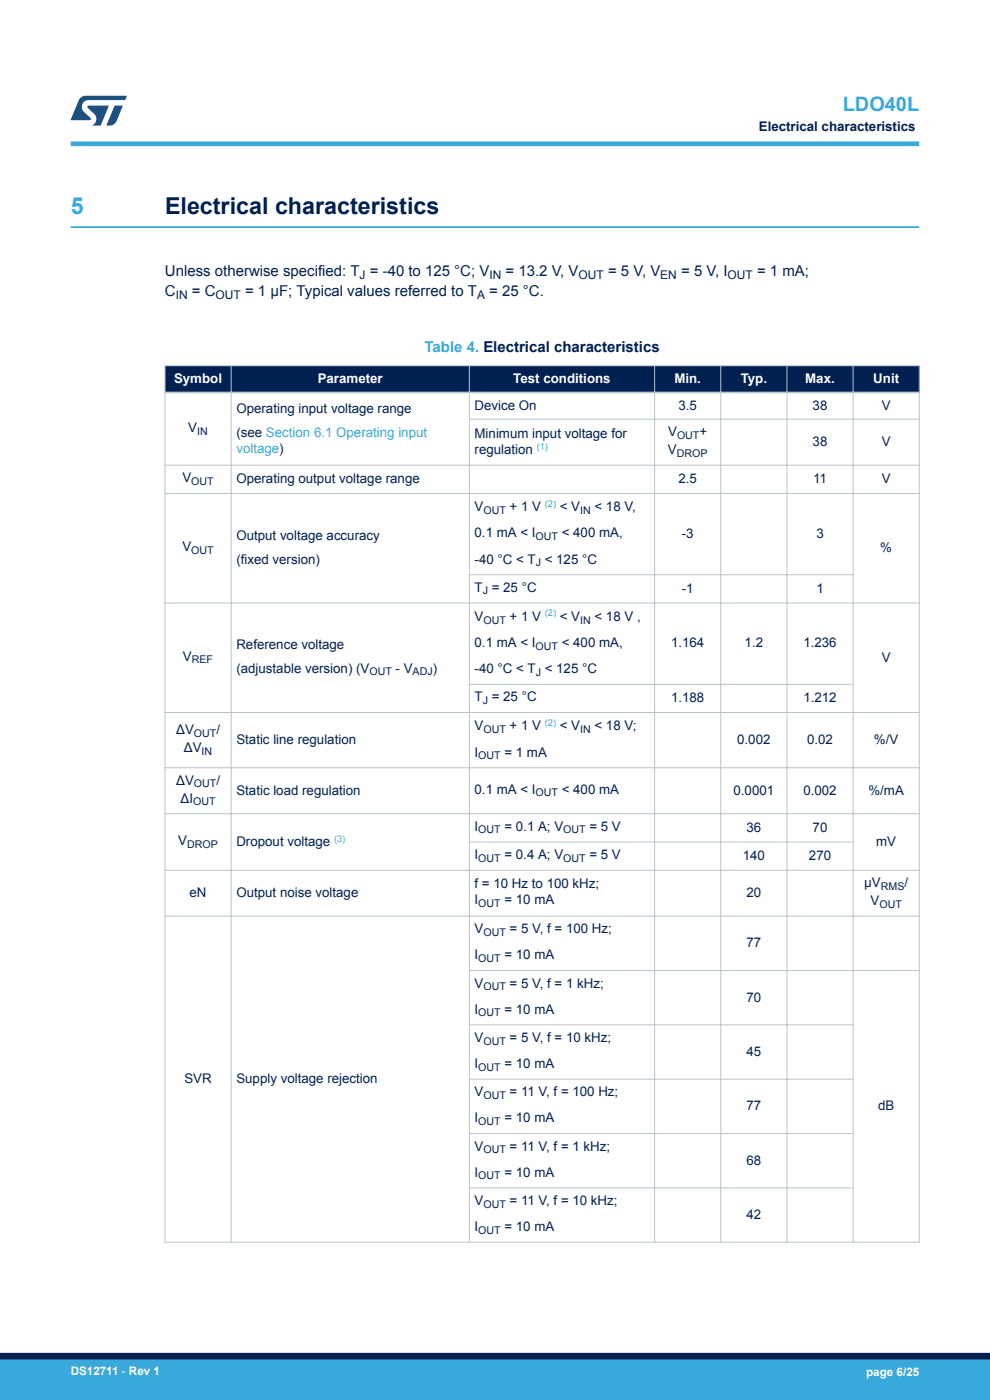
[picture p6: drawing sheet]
<svg xmlns="http://www.w3.org/2000/svg" width="210mm" height="297mm" viewBox="0 0 210 297" stroke-linecap="round" stroke-linejoin="round" font-family="sans-serif">
<defs><g id="words">
<text font-size="4.9" fill="#39a9dc" x="15" y="45.4">5</text>
<text font-size="4.9" fill="#002052" x="35" y="45.4">Electrical characteristics</text>
<text font-size="4.2" fill="#39a9dc" x="178.8" y="23.5">LDO40L</text>
<g font-size="3.2" fill="#002052">
<text x="35" y="58.6">Unless otherwise specified: T = -40 to 125 °C; V</text>
<text x="107.2" y="58.6">= 13.2 V, V</text>
<text x="129" y="58.6">= 5 V, V</text>
<text x="144.5" y="58.6">= 5 V, I</text>
<text x="160.6" y="58.6">= 1 mA;</text>
<text x="35" y="62.9">C</text>
<text x="40.7" y="62.9">= C</text>
<text x="52" y="62.9">= 1 µF; Typical values referred to T</text>
<text x="103.8" y="62.9">= 25 °C.</text>
</g>
<text font-size="3.2" fill="#39a9dc" x="90.1" y="74.6">Table 4. Electrical characteristics</text>
<g font-size="2.8" fill="#002052">
<text x="161" y="27.9">Electrical characteristics</text>
<text x="50.1" y="87.6">Operating input voltage range</text>
<text x="100.7" y="86.9">Device On</text>
<text x="143.9" y="86.9">3.5</text>
<text x="172.4" y="86.9">38</text>
<text x="187" y="86.9">V</text>
<text x="39.9" y="91.6">V</text>
<text x="50.1" y="92.7">(see Section 6.1 Operating input</text>
<text x="100.7" y="92.8">Minimum input voltage for</text>
<text x="141.7" y="92.5">V</text>
<text x="148.4" y="92.5">+</text>
<text x="172.4" y="94.6">38</text>
<text x="187" y="94.6">V</text>
<text x="100.7" y="96.4">regulation</text>
<text x="141.7" y="96.3">V</text>
<text x="38.7" y="102.3">V</text>
<text x="50.1" y="102.5">Operating output voltage range</text>
<text x="143.9" y="102.5">2.5</text>
<text x="172.5" y="102.5">11</text>
<text x="187" y="102.5">V</text>
<text x="100.7" y="108.5">V</text>
<text x="108.1" y="108.5">+ 1 V</text>
<text x="118.8" y="108.5">&lt; V</text>
<text x="126.1" y="108.5">&lt; 18 V,</text>
<text x="38.7" y="116.9">V</text>
<text x="50.1" y="114.5">Output voltage accuracy</text>
<text x="50.1" y="119.7">(fixed version)</text>
<text x="100.7" y="114">0.1 mA &lt; I</text>
<text x="100.7" y="119.6">-40 °C &lt; T &lt; 125 °C</text>
<text x="119.2" y="114">&lt; 400 mA,</text>
<text x="144.6" y="114.1">-3</text>
<text x="173.2" y="114.1">3</text>
<text x="186.7" y="117.1">%</text>
<text x="100.7" y="125.5">T = 25 °C</text>
<text x="144.6" y="125.7">-1</text>
<text x="173.2" y="125.7">1</text>
<text x="100.7" y="131.7">V</text>
<text x="108.1" y="131.7">+ 1 V</text>
<text x="118.8" y="131.7">&lt; V</text>
<text x="126.1" y="131.7">&lt; 18 V ,</text>
<text x="50.1" y="137.6">Reference voltage</text>
<text x="100.7" y="137.3">0.1 mA &lt; I</text>
<text x="119.2" y="137.3">&lt; 400 mA,</text>
<text x="142.3" y="137.4">1.164</text>
<text x="158" y="137.4">1.2</text>
<text x="170.4" y="137.4">1.236</text>
<text x="38.8" y="140.2">V</text>
<text x="50.1" y="142.7">(adjustable version) (V</text>
<text x="83.9" y="142.7">- V</text>
<text x="91.8" y="142.7">)</text>
<text x="100.7" y="142.8">-40 °C &lt; T &lt; 125 °C</text>
<text x="187" y="140.4">V</text>
<text x="100.7" y="148.8">T = 25 °C</text>
<text x="142.3" y="149">1.188</text>
<text x="170.4" y="149">1.212</text>
<text x="37.4" y="155.7">ΔV</text>
<text x="45.9" y="155.7">/</text>
<text x="100.7" y="155">V</text>
<text x="108.1" y="155">+ 1 V</text>
<text x="118.8" y="155">&lt; V</text>
<text x="126.1" y="155">&lt; 18 V;</text>
<text x="39" y="159.5">ΔV</text>
<text x="50.1" y="157.8">Static line regulation</text>
<text x="100.7" y="160.5">I</text>
<text x="107" y="160.5">= 1 mA</text>
<text x="156.4" y="157.8">0.002</text>
<text x="171.2" y="157.8">0.02</text>
<text x="185.4" y="157.8">%/V</text>
<text x="37.4" y="166.5">ΔV</text>
<text x="45.9" y="166.5">/</text>
<text x="38.3" y="170.3">ΔI</text>
<text x="50.1" y="168.6">Static load regulation</text>
<text x="100.7" y="168.4">0.1 mA &lt; I</text>
<text x="119.2" y="168.4">&lt; 400 mA</text>
<text x="155.6" y="168.6">0.0001</text>
<text x="170.4" y="168.6">0.002</text>
<text x="184.2" y="168.6">%/mA</text>
<text x="37.8" y="179.2">V</text>
<text x="50.1" y="179.5">Dropout voltage</text>
<text x="100.7" y="176.2">I</text>
<text x="107" y="176.2">= 0.1 A; V</text>
<text x="125" y="176.2">= 5 V</text>
<text x="158.3" y="176.4">36</text>
<text x="172.4" y="176.4">70</text>
<text x="185.9" y="179.4">mV</text>
<text x="100.7" y="182.2">I</text>
<text x="107" y="182.2">= 0.4 A; V</text>
<text x="125" y="182.2">= 5 V</text>
<text x="157.6" y="182.4">140</text>
<text x="171.6" y="182.4">270</text>
<text x="40.2" y="190.3">eN</text>
<text x="50.1" y="190.3">Output noise voltage</text>
<text x="100.7" y="188.4">f = 10 Hz to 100 kHz;</text>
<text x="100.7" y="191.8">I</text>
<text x="107" y="191.8">= 10 mA</text>
<text x="158.3" y="190.3">20</text>
<text x="183.3" y="188.2">µV</text>
<text x="184.7" y="192">V</text>
<text x="191.9" y="188.2">/</text>
<text x="100.7" y="198">V</text>
<text x="108.1" y="198">= 5 V, f = 100 Hz;</text>
<text x="100.7" y="203.5">I</text>
<text x="107" y="203.5">= 10 mA</text>
<text x="158.3" y="200.9">77</text>
<text x="100.7" y="209.5">V</text>
<text x="108.1" y="209.5">= 5 V, f = 1 kHz;</text>
<text x="100.7" y="215">I</text>
<text x="107" y="215">= 10 mA</text>
<text x="158.3" y="212.5">70</text>
<text x="100.7" y="221">V</text>
<text x="108.1" y="221">= 5 V, f = 10 kHz;</text>
<text x="100.7" y="226.6">I</text>
<text x="107" y="226.6">= 10 mA</text>
<text x="158.3" y="224">45</text>
<text x="39.1" y="229.8">SVR</text>
<text x="50.1" y="229.8">Supply voltage rejection</text>
<text x="100.7" y="232.6">V</text>
<text x="108.1" y="232.6">= 11 V, f = 100 Hz;</text>
<text x="100.7" y="238.1">I</text>
<text x="107" y="238.1">= 10 mA</text>
<text x="158.3" y="235.5">77</text>
<text x="186.3" y="235.5">dB</text>
<text x="100.7" y="244.1">V</text>
<text x="108.1" y="244.1">= 11 V, f = 1 kHz;</text>
<text x="100.7" y="249.6">I</text>
<text x="107" y="249.6">= 10 mA</text>
<text x="158.3" y="247">68</text>
<text x="100.7" y="255.6">V</text>
<text x="108.1" y="255.6">= 11 V, f = 10 kHz;</text>
<text x="100.7" y="261.1">I</text>
<text x="107" y="261.1">= 10 mA</text>
<text x="158.3" y="258.6">42</text>
</g>
<g font-size="2.8" fill="#fff">
<text x="36.9" y="81.2">Symbol</text>
<text x="67.4" y="81.2">Parameter</text>
<text x="108.9" y="81.2">Test conditions</text>
<text x="143.1" y="81.2">Min.</text>
<text x="157.1" y="81.2">Typ.</text>
<text x="170.8" y="81.2">Max.</text>
<text x="185.2" y="81.2">Unit</text>
</g>
<text font-size="2.8" fill="#39a9dc" x="50.1" y="96.1">voltage)</text>
<g font-size="2.5" fill="#002052">
<text x="76.3" y="59.2">J</text>
<text x="103.8" y="59.2">IN</text>
<text x="122.7" y="59.2">OUT</text>
<text x="140.1" y="59.2">EN</text>
<text x="154.3" y="59.2">OUT</text>
<text x="37.3" y="63.5">IN</text>
<text x="45.7" y="63.5">OUT</text>
<text x="101.2" y="63.5">A</text>
</g>
<g font-size="2.5" fill="#fff">
<text x="15" y="291.6">DS12711 - Rev 1</text>
<text x="183.7" y="291.9">page 6/25</text>
</g>
<g font-size="2.3" fill="#002052">
<text x="41.8" y="92.2">IN</text>
<text x="143.6" y="93.1">OUT</text>
<text x="143.6" y="96.9">DROP</text>
<text x="40.6" y="102.9">OUT</text>
<text x="102.5" y="109">OUT</text>
<text x="123.1" y="109">IN</text>
<text x="40.6" y="117.5">OUT</text>
<text x="113.6" y="114.6">OUT</text>
<text x="113.6" y="120.1">J</text>
<text x="102.4" y="126.1">J</text>
<text x="102.5" y="132.3">OUT</text>
<text x="113.6" y="137.8">OUT</text>
<text x="123.1" y="132.3">IN</text>
<text x="40.7" y="140.7">REF</text>
<text x="78.4" y="143.3">OUT</text>
<text x="87.5" y="143.3">ADJ</text>
<text x="113.6" y="143.4">J</text>
<text x="102.4" y="149.3">J</text>
<text x="102.5" y="155.5">OUT</text>
<text x="123.1" y="155.5">IN</text>
<text x="41.1" y="156.3">OUT</text>
<text x="42.8" y="160.1">IN</text>
<text x="101.5" y="161.1">OUT</text>
<text x="41.1" y="167.1">OUT</text>
<text x="41" y="170.8">OUT</text>
<text x="113.6" y="168.9">OUT</text>
<text x="39.7" y="179.8">DROP</text>
<text x="101.5" y="176.8">OUT</text>
<text x="119.5" y="176.8">OUT</text>
<text x="101.5" y="182.8">OUT</text>
<text x="119.5" y="182.8">OUT</text>
<text x="186.8" y="188.8">RMS</text>
<text x="101.5" y="192.4">OUT</text>
<text x="186.5" y="192.6">OUT</text>
<text x="102.5" y="198.5">OUT</text>
<text x="101.5" y="204.1">OUT</text>
<text x="101.5" y="215.6">OUT</text>
<text x="102.5" y="210.1">OUT</text>
<text x="102.5" y="221.6">OUT</text>
<text x="101.5" y="227.1">OUT</text>
<text x="102.5" y="233.1">OUT</text>
<text x="101.5" y="238.7">OUT</text>
<text x="102.5" y="244.6">OUT</text>
<text x="101.5" y="250.2">OUT</text>
<text x="102.5" y="256.2">OUT</text>
<text x="101.5" y="261.7">OUT</text>
</g>
<g font-size="2" fill="#39a9dc">
<text x="113.8" y="95.5">(1)</text>
<text x="115.6" y="107.5">(2)</text>
<text x="115.6" y="130.8">(2)</text>
<text x="115.6" y="154">(2)</text>
<text x="70.8" y="178.6">(3)</text>
</g>
</g></defs>
<path d="M15 48.2h180" fill="none" stroke="#39a9dc" stroke-width=".4"/>
<g fill="#002052">
<path d="M35 77.6h160v5.7h-160z" fill-rule="evenodd"/>
<path d="M35 77.6h160v5.7h-160z" fill-rule="evenodd"/>
</g>
<g fill="none" stroke="#b9c4ca" stroke-width=".21">
<path d="M34.9 77.6h160.2M35 77.5v186.1M49 77.5v186.1M99.6 77.5v186.1M138.9 77.5v186.1M152.9 77.5v186.1M166.9 77.5v186.1M181 77.5v186.1M195 77.5v186.1M99.5 88.9h95.6M195.1 98.7h-160.2M34.9 104.7h160.2"/>
<path d="M34.9 127.9h160.2M99.5 121.9h81.6M34.9 151.2h160.2M99.5 145.2h81.6M34.9 162.9h160.2M34.9 172.6h160.2M99.5 178.6h81.6M34.9 184.6h160.2M34.9 194.4h160.2M99.5 205.9h95.6M99.5 217.4h81.6M99.5 228.9h81.6"/>
<path d="M99.5 240.5h81.6M99.5 252h81.6M34.9 263.5h160.2"/>
</g>
<path d="M34.9 83.3h160.2" fill="none" stroke="#b9c4ca" stroke-width=".35"/>
<path d="M15 30.5h180" fill="none" stroke="#39a9dc" stroke-width="1"/>
<g fill="#005288">
<path d="M17.1 20.7l1.1-.4 8.7 .1-.4 .8h-7.6a1.45 1.45 0 0 0-1.4 .9 1.45 1.45 0 0 0 .2 1.6l1.5 1.3v.4l-4.2 .1 1.7-4.2z"/>
<path d="M24.3 22.4l1.7 .1-1.3 3.2a1.6 1.6 0 0 1-1.5 .9l-.6-.1z"/>
<path d="M18.6 22.5h4.5l-1.8 4.1h-1.7a1.54 1.54 0 0 0 .4-2.4l-1.4-1.3z"/>
</g>
<g fill="#39a9dc">
<path d="M0 288.4h210v8.6h-210z" fill-rule="evenodd"/>
<path d="M-.1 288.4h210.2v4.4h-210.2z" fill-rule="evenodd"/>
</g>
<path d="M0 287.7h210" fill="none" stroke="#002052" stroke-width="1.4"/>
<use href="#words"/>
</svg>
